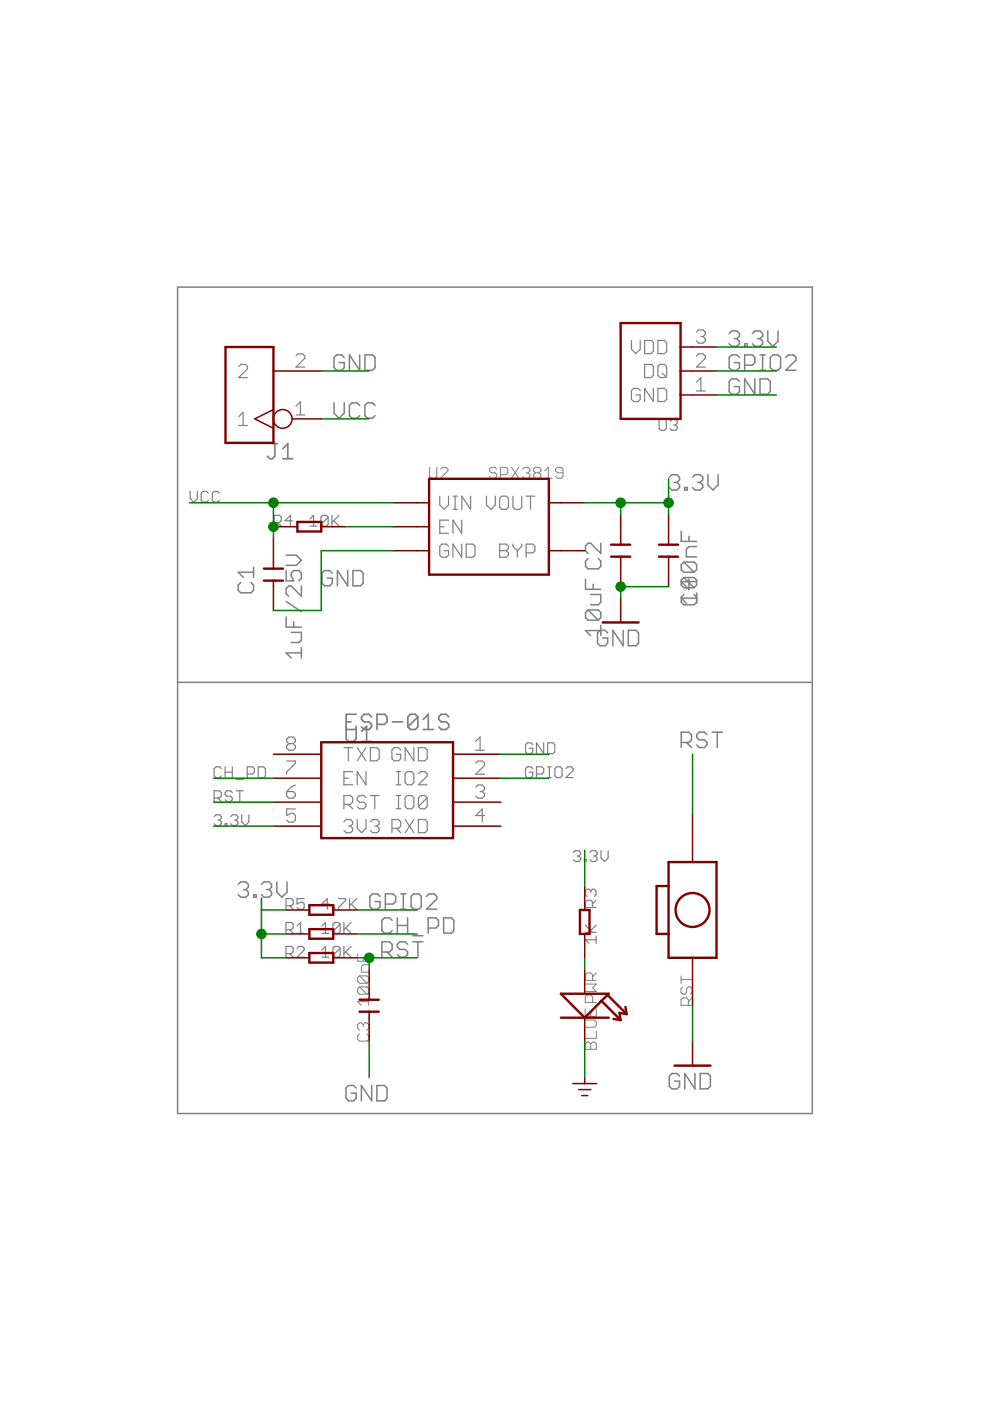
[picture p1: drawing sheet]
<svg xmlns="http://www.w3.org/2000/svg" width="210mm" height="297mm" viewBox="0 0 210 297" stroke-linecap="round" stroke-linejoin="round" font-family="sans-serif">
<g fill="none" stroke="#808080" stroke-width=".32">
<path d="M37.7 60.9h134.5v175.2h-134.5zM73 75.8l-.6-.6h-1l-.6 .6v2.2l.6 .5h1l.6-.5v-1.1h-1.1M76.3 75.2v3.3l-2.2-3.3v3.3M77.4 75.2h1.6l.5 .6v2.2l-.5 .5h-1.6zM154.6 70.7l.6-.5h1l.6 .5v.6l-.6 .5M155.7 71.8h.5M156.2 71.8l.6 .5v.6l-.6 .5h-1l-.6-.5M156.8 75.8l-.6-.6h-1l-.6 .6v2.2l.6 .5h1l.6-.5v-1.1h-1.1M157.9 77.4h1.6l.5-.5v-1.1l-.5-.6h-1.6v3.3M157.9 72.9h.5v.5h-.5zM159.5 70.7l.6-.5h1l.6 .5v.6l-.6 .5M160.6 71.8h.5"/>
<path d="M161.1 75.2h1.1M161.1 78.5h1.1M161.1 71.8l.6 .5v.6l-.6 .5h-1l-.6-.5M161.7 75.2v3.3M162.8 70.2v2.1l1.1 1.1 1.1-1.1v-2.1M163.9 75.2h1.1l.5 .6v2.2l-.5 .5h-1.1l-.6-.5v-2.2zM166.6 75.8l.6-.6h1l.6 .6v.5l-2.2 2.2h2.2M70.8 85.4v2.2l1.1 1.1 1.1-1.1v-2.2M76.3 86l-.6-.6h-1.1l-.5 .6v2.1l.5 .6h1.1l.6-.6M79.5 86l-.5-.6h-1.1l-.5 .6v2.1l.5 .6h1.1l.5-.6M156.8 80.9l-.6-.6h-1l-.6 .6v2.1l.6 .6h1l.6-.6v-1h-1.1M160 80.3v3.3l-2.1-3.3v3.3"/>
<path d="M161.1 80.3h1.7l.5 .6v2.1l-.5 .6h-1.7zM60.7 117.7h2.1l1.1 1.1-1.1 1.1h-2.1M124.7 118.4l-.6 .6v1.1l.6 .5h2.2l.5-.5v-1.1l-.5-.6M127.4 115.2v2.1l-2.2-2.1h-.5l-.6 .5v1.1l.6 .5M141.9 101.2l.6-.6h1l.6 .6v.5l-.6 .6M143 102.3h.5M143.5 102.3l.6 .5v.6l-.6 .5h-1l-.6-.5M144.4 112.6v2.2h3.3M145 119.2h2.2l.5 .5v1.1l-.5 .5M145 119.2l-.6 .5v1.1l.6 .5h2.2M145 119.2l2.2 2.1M145.2 103.4h.5v.5h-.5z"/>
<path d="M146.1 113.7v1.1M146.8 101.2l.6-.6h1l.6 .6v.5l-.6 .6M147.7 115.9h-1.6l-.6 .5v1.7h2.2M147.9 102.3h.5M148.4 102.3l.6 .5v.6l-.6 .5h-1l-.6-.5M150.1 100.6v2.2l1.1 1.1 1.1-1.1v-2.2M51 123.5l-.5 .6v1l.5 .6h2.2l.6-.6v-1l-.6-.6M53.8 121.3h-3.3l1.1 1.1M53.8 120.2v2.2M60.7 121v2.1h1.6l-.6-1v-.6l.6-.5h1.1l.5 .5v1.1l-.5 .5M60.7 130.8v2.2h3.2M60.7 127.5l3.2 2.2"/>
<path d="M61.7 134.1h2.2v1.6l-.5 .5h-1.7M62.3 131.9v1.1M63.9 138.4h-3.2l1 1.1M63.9 124.2v2.2l-2.2-2.2h-.5l-.5 .6v1.1l.5 .5M63.9 137.4v2.1M70.4 121.5l-.5-.5h-1.1l-.5 .5v2.2l.5 .5h1.1l.5-.5v-1.1h-1M73.7 121v3.2l-2.2-3.2v3.2M74.8 121h1.7l.5 .5v2.2l-.5 .5h-1.7zM124.1 122.8v2.1h3.3M124.7 129.3h2.2l.5 .6v1.1l-.5 .5M124.7 129.3l-.6 .6v1.1l.6 .5h2.2M124.7 129.3l2.2 2.2"/>
<path d="M125.2 126h2.2v1.7l-.5 .5h-1.7M125.8 123.9v1M127.4 133.7h-3.3l1.1 1.1M127.4 132.6v2.2M128.8 134.2l-.5-.6h-1.1l-.5 .6v2.2l.5 .5h1.1l.5-.5v-1.1h-1M132.1 133.6v3.3l-2.2-3.3v3.3M133.2 133.6h1.7l.5 .6v2.2l-.5 .5h-1.7zM145 126l-.6 .6v1.1l.6 .5h2.2l.5-.5M145 122.4h2.2l.5 .6v1.1l-.5 .5M145 122.4l-.6 .6v1.1l.6 .5h2.2M145 122.4l2.2 2.2M146.1 122.8v2.1l-1.7-1.6h3.3"/>
<path d="M147.2 126l.5 .6M147.7 126.8h-3.3l1.1 1.1M147.7 125.7v2.2M37.7 144.7h134.5M144.4 157.4h1.7l.5-.5v-1.1l-.5-.6h-1.7v3.3M145.5 157.4l1.1 1.1M149.9 155.8l-.5-.6h-1.1l-.6 .6v.5l.6 .6h1.1l.5 .5v.5l-.5 .6h-1.1l-.6-.6M151 155.2h2.2M152.1 155.2v3.3M50.5 187.5l.6-.5h1l.6 .5v.6l-.6 .5M51.6 188.6h.5M52.1 188.6l.6 .5v.6l-.6 .5h-1l-.6-.5"/>
<path d="M53.8 189.7h.5v.5h-.5zM55.4 187.5l.6-.5h1l.6 .5v.6l-.6 .5M56.5 188.6h.5M57 188.6l.6 .5v.6l-.6 .5h-1l-.6-.5M58.7 187v2.1l1.1 1.1 1.1-1.1v-2.1M80.6 190.1l-.5-.6h-1.1l-.6 .6v2.1l.6 .6h1.1l.5-.6v-1h-1.1M81.7 191.7h1.6l.6-.5v-1.1l-.6-.6h-1.6v3.3M83.1 195.1l-.5-.5h-1.1l-.5 .5v2.2l.5 .5h1.1l.5-.5M84.2 194.6v3.2M84.2 196.2h2.2M85 189.5h1.1M85 192.8h1.1"/>
<path d="M85.5 189.5v3.3M86.4 194.6v3.2M87.5 198.4h2.2M87.5 199.7h2.2M87.7 189.5h1.1l.5 .6v2.1l-.5 .6h-1.1l-.5-.6v-2.1zM88.6 199.7v3.2M90.4 190.1l.6-.6h1.1l.5 .6v.5l-2.2 2.2h2.2M90.8 196.8h1.6l.6-.6v-1.1l-.6-.5h-1.6v3.2M94.1 194.6h1.6l.5 .5v2.2l-.5 .5h-1.6zM81 201.8h1.6l.5-.5v-1.1l-.5-.5h-1.6v3.2M82.1 201.8l1 1.1M86.4 200.2l-.5-.5h-1.1l-.6 .5v.6l.6 .5h1.1l.5 .5v.6l-.5 .5h-1.1l-.6-.5"/>
<path d="M75.5 230.7l-.5-.6h-1.1l-.5 .6v2.2l.5 .5h1.1l.5-.5v-1.1h-1.1M78.8 230.1v3.3l-2.2-3.3v3.3M79.9 230.1h1.6l.6 .6v2.2l-.6 .5h-1.6zM144.1 228.2l-.6-.6h-1l-.6 .6v2.1l.6 .6h1l.6-.6v-1.1h-1.1M147.3 227.6v3.3l-2.1-3.3v3.3M148.5 227.6h1.6l.5 .6v2.1l-.5 .6h-1.6z"/>
</g>
<g fill="none" stroke="#808080" stroke-width=".21">
<path d="M91.1 99.1v1.9l.4 .4h.7l.4-.4v-1.9M93.4 99.5l.4-.4h.8l.4 .4v.3l-1.6 1.6h1.6M105.3 99.5l-.4-.4h-.7l-.4 .4v.3l.4 .4h.7l.4 .4v.4l-.4 .4h-.7l-.4-.4M108.5 99.1l1.5 2.3M110 99.1l-1.5 2.3M110.8 99.5l.4-.4h.8l.4 .4v.3l-.4 .4M115.5 99.8l.7-.7v2.3M106.1 100.6h1.2l.4-.4v-.7l-.4-.4h-1.2v2.3M111.6 100.2h.4M112 100.2l.4 .4v.4l-.4 .4h-.8l-.4-.4M113.5 100.2l-.4-.4v-.3l.4-.4h.8l.4 .4v.3l-.4 .4M113.5 100.2h.8"/>
<path d="M113.5 100.2l-.4 .4v.4l.4 .4h.8l.4-.4v-.4l-.4-.4M115.5 101.4h1.5M119.4 100.2h-1.2l-.4-.4v-.3l.4-.4h.8l.4 .4v1.5l-.4 .4h-.8l-.4-.4M75.8 202.2v1.6h2.4M76.2 206.9h1.6l.4 .4v.8l-.4 .4M76.2 209.2h1.6l.4 .4v.8l-.4 .4M76.2 219.2l-.4 .4v.8l.4 .3h1.6l.4-.3v-.8l-.4-.4M76.2 209.2l-.4 .4v.8l.4 .4h1.6M76.2 206.9l-.4 .4v.8l.4 .4h1.6M76.2 209.2l1.6 1.6M76.2 206.9l1.6 1.6M77 217.3l.4-.4h.4l.4 .4v.7l-.4 .4"/>
<path d="M77 217.3l-.4-.4h-.4l-.4 .4v.7l.4 .4M77 203v.8M77 217.3v.3M78.2 212.4h-2.4l.8 .7M78.2 211.6v1.5M78.2 204.6h-1.2l-.4 .4v1.1h1.6M124.1 213.9v1.6h2.3v-1.6M124.1 216.3h1.9l.4 .3v.8l-.4 .4h-1.9M124.1 208.6h2.3l-.8 .8 .8 .8h-2.3M125.2 214.7v.8M125.6 207.9v-1.2l-.4-.4h-.7l-.4 .4v1.2h2.3M125.6 212.5v-1.1l-.4-.4h-.7l-.4 .4v1.1h2.3"/>
<path d="M126.4 218.6v1.6h-2.3M126.4 206.3l-.8 .8M144.4 206.9v1.6M144.4 207.7h2.3M144.8 209.2l-.4 .4v.8l.4 .4h.4l.4-.4v-.8l.3-.4h.4l.4 .4v.8l-.4 .4M145.9 213.1v-1.1l-.3-.4h-.8l-.4 .4v1.1h2.3M146.7 211.6l-.8 .8M124.1 221.3l.4-.4h.4l.3 .4 .4-.4h.4l.4 .4v1.2h-2.3zM125.2 221.3v1.2"/>
</g>
<g fill="none" stroke="#808080" stroke-width=".25">
<path d="M50.6 77.7l.5-.4h.9l.5 .4v.5l-1.9 1.9h1.9M62.8 75.5l.4-.5h1l.4 .5v.5l-1.8 1.8h1.8M133.9 72.2v1.8l.9 1 .9-1v-1.8M136.7 77.3h1.4l.4 .4v1.9l-.4 .5h-1.4zM136.7 72.2h1.4l.4 .4v1.9l-.4 .5h-1.4zM139.5 77.7l.5-.4h.9l.5 .4v1.9l-.5 .5h-.9l-.5-.5zM139.5 72.2h1.4l.5 .4v1.9l-.5 .5h-1.4zM140.4 79.1l1 1M147.7 70.4l.4-.4h1l.4 .4v.5l-.4 .5M147.7 75.5l.4-.5h1l.4 .5v.5l-1.8 1.8h1.8M148.6 71.4h.5M149.1 71.4l.4 .4v.5l-.4 .4h-1l-.4-.4"/>
<path d="M50.6 88.3l.9-.9v2.8M50.6 90.2h1.9M62.8 86.1l.9-.9v2.8M62.8 88h1.8M135.7 82.8l-.4-.5h-1l-.4 .5v1.9l.4 .4h1l.4-.4v-1h-.9M138.5 82.3v2.8l-1.8-2.8v2.8M139.5 82.3h1.4l.5 .5v1.9l-.5 .4h-1.4zM139.7 88.9v1.9l.4 .4h.8l.4-.4v-1.9M142.1 89.3l.4-.4h.7l.4 .4v.4l-.4 .4M142.9 90.1h.3M143.2 90.1l.4 .4v.3l-.4 .4h-.7l-.4-.4M147.7 81l.9-.9v2.8"/>
<path d="M147.7 82.9h1.8M40.3 104.2v1.5l.8 .8 .7-.8v-1.5M44.2 104.6l-.4-.4h-.8l-.3 .4v1.5l.3 .4h.8l.4-.4M46.5 104.6l-.4-.4h-.7l-.4 .4v1.5l.4 .4h.7l.4-.4M58.1 110.8h1.1l.4-.4v-.8l-.4-.3h-1.1v2.2M58.9 110.8l.7 .7M62 110.4h-1.6l1.2-1.1v2.2M65.7 110l.8-.7v2.2M65.7 111.5h1.5M69.6 109.6v1.6l-.4 .3h-.8l-.3-.3M69.6 109.6l-.4-.3h-.8l-.3 .3v1.6M69.6 109.6l-1.5 1.6"/>
<path d="M70.4 109.3v2.2M70.8 110.4l1.1 1.1M71.9 109.3l-1.5 1.5M93.2 105.2v1.9l1 .9 .9-.9v-1.9M93.2 111.7h1M95.1 110.3h-1.9v2.8h1.9M95.1 115.8l-.5-.4h-.9l-.5 .4v1.9l.5 .5h.9l.5-.5v-.9h-.9M96 108h1M96 105.2h1M96.5 105.2v2.8M97.9 110.3v2.8l-1.9-2.8v2.8M97.9 115.4v2.8l-1.9-2.8v2.8"/>
<path d="M98.8 115.4h1.4l.5 .4v1.9l-.5 .5h-1.4zM99.8 105.2v2.8l-1.9-2.8v2.8M103.1 105.2v1.9l1 .9 .9-.9v-1.9M105.9 105.7l.5-.5h.9l.5 .5v1.8l-.5 .5h-.9l-.5-.5zM105.9 115.4h1.4l.5 .4v.5l-.5 .5 .5 .4v.5l-.5 .5h-1.4zM105.9 116.8h1.4M108.8 105.2v2.3l.4 .5h1l.4-.5v-2.3M108.8 115.4v.4l.9 1M109.7 116.8v1.4M110.6 115.4v.4l-.9 1M111.5 105.2h1.9M111.5 117.2h1.4l.5-.4v-1l-.5-.4h-1.4v2.8"/>
<path d="M112.5 105.2v2.8M61.2 157.7l-.4-.5v-.5l.4-.4h1l.4 .4v.5l-.4 .5M61.2 157.7l-.4 .4v.5l.4 .5h1l.4-.5v-.5l-.4-.4M61.2 157.7h1M72.9 158.5h1.9M73.9 158.5v2.8M75.7 158.5l1.9 2.8M77.6 158.5l-1.9 2.8M78.5 158.5h1.4l.5 .5v1.8l-.5 .5h-1.4zM85 159l-.5-.5h-.9l-.5 .5v1.8l.5 .5h.9l.5-.5v-.9h-1M87.8 158.5v2.8l-1.9-2.8v2.8M88.7 158.5h1.4l.5 .5v1.8l-.5 .5h-1.4z"/>
<path d="M100.9 159.1h1.8M100.9 157.2l.9-.9v2.8M112.9 157.9l-.3-.4h-.8l-.4 .4v1.5l.4 .4h.8l.3-.4v-.8h-.7M115.3 157.5v2.3l-1.6-2.3v2.3M116.1 157.5h1.1l.4 .4v1.5l-.4 .4h-1.1zM45.4 173.1l.4-.4h.7l.4 .4v.4l-.4 .4M45.4 169.2h1.1l.4-.4v-.8l-.4-.3h-1.1v2.2M46.2 173.9h.3M46.2 169.2l.7 .7M46.5 173.9l.4 .4v.3l-.4 .4h-.7l-.4-.4M46.9 163l-.4-.4h-.7l-.4 .4v1.5l.4 .4h.7l.4-.4M47.7 174.6h.4v.4h-.4z"/>
<path d="M47.7 162.6v2.3M47.7 163.7h1.6M48.9 173.1l.4-.4h.8l.3 .4v.4l-.3 .4M49.3 168l-.4-.3h-.8l-.4 .3v.4l.4 .4h.8l.4 .4v.4l-.4 .3h-.8l-.4-.3M49.3 162.6v2.3M49.7 173.9h.4M50.1 173.9l.3 .4v.3l-.3 .4h-.8l-.4-.4M50.1 165.2h1.5M50.1 167.7h1.5M50.8 167.7v2.2M51.2 172.7v1.6l.8 .7 .8-.7v-1.6M52.4 164.1h1.2l.3-.4v-.7l-.3-.4h-1.2v2.3"/>
<path d="M54.8 162.6h1.1l.4 .4v1.5l-.4 .4h-1.1zM60.8 161.4h1.8v.4l-1.8 1.9v.4M60.8 167.8h1.4l.4 .5v.5l-.4 .4h-1l-.4-.4zM62.6 171.5h-1.8v1.4l.9-.5h.5l.4 .5v.9l-.4 .5h-1l-.4-.5M62.6 166.4l-.9 .5-.9 .9M72.9 170.5h1.4l.5-.4v-1l-.5-.4h-1.4v2.8M72.9 165h1M72.9 174.2l.5-.4h.9l.5 .4v.5l-.5 .5M73.9 170.5l.9 1M73.9 175.2h.4M74.3 175.2l.5 .4v.5l-.5 .5h-.9l-.5-.5M74.8 163.6h-1.9v2.8h1.9"/>
<path d="M75.7 173.8v1.8l1 1 .9-1v-1.8M77.6 163.6v2.8l-1.9-2.8v2.8M77.6 169.1l-.5-.4h-.9l-.5 .4v.5l.5 .5h.9l.5 .4v.5l-.5 .5h-.9l-.5-.5M78.5 174.2l.5-.4h.9l.5 .4v.5l-.5 .5M78.5 168.7h1.9M79.5 168.7v2.8M79.5 175.2h.4M79.9 175.2l.5 .4v.5l-.5 .5h-.9l-.5-.5M83.1 175.6h1.4l.5-.4v-1l-.5-.4h-1.4v2.8M84 163.6h1M84 166.4h1M84 168.7h1"/>
<path d="M84 171.5h1M84 175.6l1 1M84.5 163.6v2.8M84.5 168.7v2.8M85.9 173.8l1.9 2.8M86.4 163.6h.9l.5 .5v1.8l-.5 .5h-.9l-.5-.5v-1.8zM86.4 168.7h.9l.5 .4v1.9l-.5 .5h-.9l-.5-.5v-1.9zM87.8 173.8l-1.9 2.8M88.7 164.1l.5-.5h.9l.5 .5v.4l-1.9 1.9h1.9M88.7 173.8h1.4l.5 .4v1.9l-.5 .5h-1.4zM90.6 169.1l-.5-.4h-.9l-.5 .4v1.9M90.6 169.1v1.9l-.5 .5h-.9l-.5-.5"/>
<path d="M90.6 169.1l-1.9 1.9M100.9 161.8l.4-.4h1l.4 .4v.5l-1.8 1.8h1.8M100.9 166.9l.4-.5h1l.4 .5v.5l-.4 .4M101.8 167.8h.5M102.3 167.8l.4 .5v.5l-.4 .4h-1l-.4-.4M102.7 172.9h-1.8l1.4-1.4v2.8M112.9 163l-.3-.4h-.8l-.4 .4v1.5l.4 .4h.8l.3-.4v-.8h-.7M113.7 164.1h1.2l.4-.4v-.7l-.4-.4h-1.2v2.3M116.1 162.6h.8M116.1 164.9h.8M116.5 162.6v2.3M117.6 163l.4-.4h.8l.4 .4v1.5l-.4 .4h-.8l-.4-.4z"/>
<path d="M120 163l.4-.4h.7l.4 .4v.3l-1.5 1.6h1.5M60.6 197.1h1.2l.4-.4v-.7l-.4-.4h-1.2v2.3M60.6 192h1.2l.4-.3v-.8l-.4-.4h-1.2v2.3M61.4 197.1l.8 .8M61.4 192l.8 .8M63 197.9h1.5M63 196.3l.7-.7v2.3M64.5 190.5h-1.5v1.2l.7-.4h.4l.4 .4v.7l-.4 .4h-.7l-.4-.4M68.2 196.3l.8-.7v2.3M68.2 197.9h1.6M69.8 191.7h-1.6l1.2-1.2v2.3M70.6 192.4h.4v.4h-.4z"/>
<path d="M71.8 190.5h1.5v.4l-1.5 1.5v.4M72.1 196v1.5l-.4 .4h-.7l-.4-.4M72.1 196l-.4-.4h-.7l-.4 .4v1.5M72.1 196l-1.5 1.5M72.9 195.6v2.3M73.3 196.7l1.1 1.2M74.1 190.5v2.3M74.4 195.6l-1.5 1.5M74.5 191.7l1.1 1.1M75.6 190.5l-1.5 1.5M121.6 180.7l.4-.3h.7l.4 .3v.4l-.4 .4M122.3 181.5h.4"/>
<path d="M122.7 181.5l.4 .4v.4l-.4 .3h-.7l-.4-.3M123.9 182.3h.4v.3h-.4zM124.1 197.7h2.3M124.1 196.2l1.5 1.5M125.1 180.7l.4-.3h.7l.4 .3v.4l-.4 .4M125.2 188.9l.4-.4h.4l.4 .4v.8l-.4 .4M125.2 188.9l-.3-.4h-.4l-.4 .4v.8l.4 .4M125.2 188.9v.4M125.6 192.4v-1.1l-.4-.4h-.7l-.4 .4v1.1h2.3M125.8 181.5h.4M126.2 181.5l.4 .4v.4l-.4 .3h-.7l-.4-.3M126.4 199.2h-2.3l.8 .8"/>
<path d="M126.4 198.5v1.5M126.4 196.2l-1.2 1.1M126.4 190.9l-.8 .7M127.4 180.4v1.5l.8 .7 .7-.7v-1.5M60.6 202.2h1.2l.4-.4v-.8l-.4-.3h-1.2v2.2M61.4 202.2l.8 .7M63 201l.4-.3h.7l.4 .3v.4l-1.5 1.5h1.5M68.2 201.4l.8-.7v2.2M68.2 202.9h1.6M72.1 201l-.4-.3h-.7l-.4 .3v1.6M72.1 201v1.6l-.4 .3h-.7l-.4-.3M72.1 201l-1.5 1.6"/>
<path d="M72.9 200.7v2.2M73.3 201.8l1.1 1.1M74.4 200.7l-1.5 1.5"/>
</g>
<g fill="none" stroke="#808080" stroke-width=".36">
<path d="M57.7 94.1h1.1M58.3 94.1v2.6l-.6 .6h-.5l-.5-.6M59.9 97.3h2.2M59.9 95.1l1.1-1v3.2M73.4 154.7h2.1M73.4 153.1h1M75.5 151.4h-2.1v5.3l.5 .5h1.1l.5-.5v-2.7M76.6 157.2h2.2M76.6 155.1l1.1-1.1v3.2M78.8 152l-.5-.6h-1.1l-.6 .6v.5l.6 .6h1.1l.5 .5v.5l-.5 .6h-1.1l-.6-.6M79.9 153.6h1.6l.6-.5v-1.1l-.6-.6h-1.6v3.3M83.2 153.1h2.1"/>
<path d="M88.6 152l-.5-.6h-1.1l-.5 .6v2.1M88.6 152v2.1l-.5 .6h-1.1l-.5-.6M88.6 152l-2.1 2.1M89.7 154.7h2.2M89.7 152.5l1.1-1.1v3.3M95.1 152l-.5-.6h-1l-.6 .6v.5l.6 .6h1l.5 .5v.5l-.5 .6h-1l-.6-.6"/>
</g>
<g fill="none" stroke="#800000" stroke-width=".51">
<path d="M47.8 73.6h10.2v20.3h-10.2zM131.6 68.5h12.7v20.3h-12.7zM63.1 110.7h5v2h-5zM91 101.5h25.4v20.3h-25.4zM129.6 118h4M129.6 115.5h4M139.7 118h4.1M139.7 115.5h4.1M55.9 123.1h4.1M55.9 120.6h4.1M127.8 132h7.6M68.1 157.4h28v20.3h-28z"/>
<path d="M65.6 197h5.1v2h-5.1zM65.6 191.9h5.1v2.1h-5.1zM123 192.9h2v5.1h-2zM141.8 187.9h-2.6v10.1h2.6M141.8 182.8h10.1v20.3h-10.1zM65.6 202.1h5.1v2h-5.1zM76.2 214.5h4.1M76.2 212h4.1M118.9 210.7h10.2l-5.1 5.1zM118.9 215.8h10.2M127.5 212.2l4.1 4.1M128.8 210.9l4.1 4.1"/>
<path d="M130.1 216l1.5 .3M132.6 213.5l.3 1.5M132.9 215l-1.6-.2 .3 1.5M143 225.9h7.6"/>
<circle cx="146.8" cy="192.9" r="3.6"/>
</g>
<g fill="none" stroke="#800000" stroke-width=".32">
<path d="M58 78.7h10.1M144.3 78.7h7.6M144.3 73.6h7.6M58 86.8l-4 2 4 2M61.9 88.8h6.2M144.3 83.7h7.6M58 111.7h5.1M58 114.2v6.4M68.1 111.7h5.1M83.4 106.6h7.6M83.4 111.7h7.6M83.4 116.8h7.6"/>
<path d="M116.4 106.6h7.6M116.4 116.8h7.6M131.6 109.1v6.4M131.6 118v6.4M141.8 109.1v6.4M141.8 118v6.4M58 123.1v6.3M131.6 126.9v5.1M58 159.9h10.1M96.1 159.9h10.1M58 165h10.1M58 170.1h10.1"/>
<path d="M58 175.2h10.1M96.1 165h10.1M96.1 170.1h10.1M96.1 175.2h10.1M146.8 172.6v10.2M60.5 198h5.1M60.5 192.9h5.1M70.7 198h5M70.7 192.9h5M124 187.9v5M124 198v5.1M60.5 203.1h5.1"/>
<path d="M70.7 203.1h5M78.3 205.6v6.4M78.3 214.5v6.4M124 205.6v5.1M124 215.8v5.1M146.8 203.1v10.1M121.5 229.7h5M122.7 231h2.5M123.3 232.3h1.3M124 228.5v1.2M146.8 220.9v5"/>
<circle cx="59.9" cy="88.8" r="1.99"/>
</g>
<g fill="none" stroke="#008000" stroke-width=".32">
<path d="M68.1 78.7h10.2M151.9 78.7h12.7M151.9 73.6h12.7M68.1 88.8h10.2M151.9 83.7h12.7M40.2 106.6h43.2M58 106.6v7.6M73.2 111.7h10.2M83.4 116.8h-15.3v12.6h-10.1M124 106.6h17.8M131.6 106.6v2.5M141.8 101.5v7.6"/>
<path d="M141.8 124.4h-10.2v2.5M106.2 159.9h10.2M146.8 159.9v12.7M45.3 175.2h12.7M45.3 165h12.7M45.3 170.1h12.7M106.2 165h10.2M55.4 198h5.1M55.4 190.4v12.7h5.1M55.4 192.9h5.1M75.7 198h12.7M75.7 192.9h12.7"/>
<path d="M124 180.2v7.7M75.7 203.1h12.7M78.3 203.1v2.5M124 203.1v2.5M146.8 213.2v7.7M78.3 220.9v7.6M124 220.9v7.6"/>
</g>
<g fill="#008000" stroke="#008000" stroke-width=".21">
<circle cx="131.6" cy="124.4" r="1.02"/>
<circle cx="55.4" cy="198" r="1.02"/>
<circle cx="141.8" cy="106.6" r="1.02"/>
<circle cx="131.6" cy="106.6" r="1.02"/>
<circle cx="78.3" cy="203.1" r="1.02"/>
<circle cx="58" cy="106.6" r="1.02"/>
<circle cx="58" cy="111.7" r="1.02"/>
</g>
</svg>
